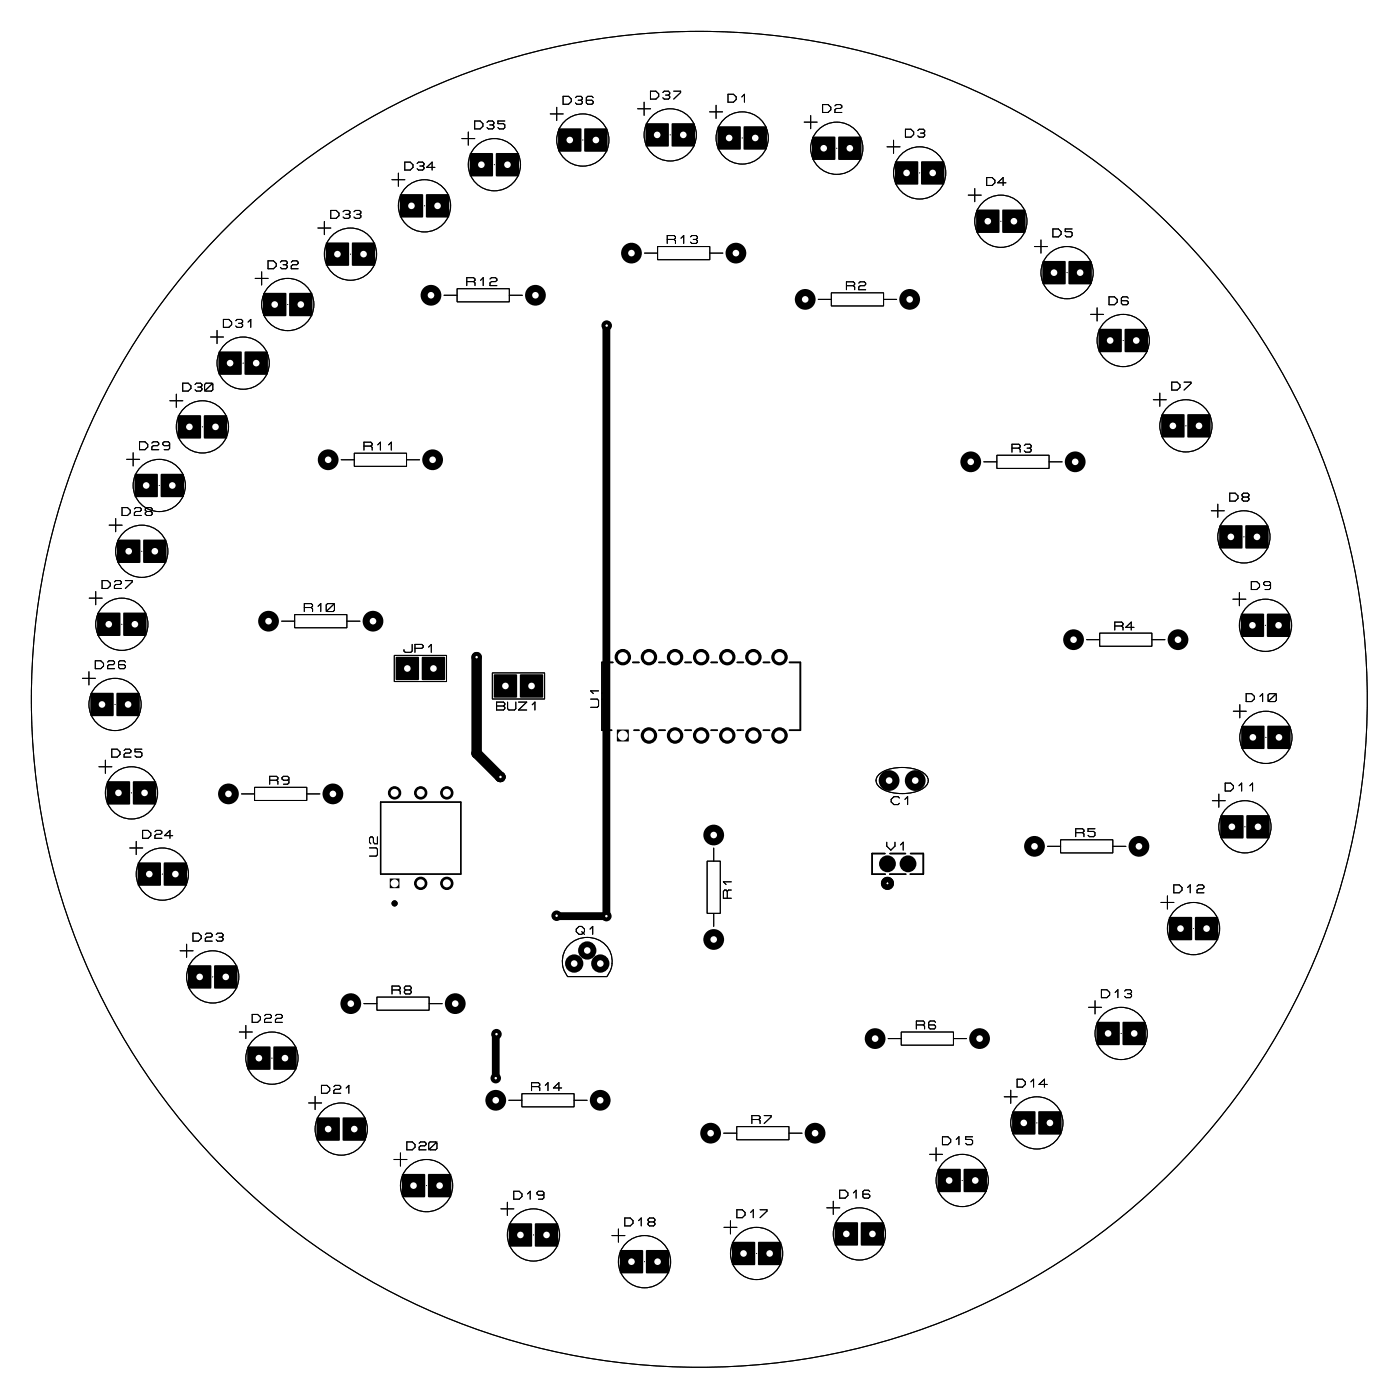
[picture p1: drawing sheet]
<svg xmlns="http://www.w3.org/2000/svg" width="136mm" height="136mm" viewBox="0 0 136 136" stroke-linecap="round" stroke-linejoin="round" font-family="sans-serif">
<g fill="#000">
<path d="M38.9 18.9h2.2v2.2h-2.2z" fill-rule="evenodd"/>
<path d="M41.4 18.9h2.3v2.2h-2.3z" fill-rule="evenodd"/>
<path d="M45.7 14.9h2.2v2.2h-2.2z" fill-rule="evenodd"/>
<path d="M48.2 14.9h2.3v2.2h-2.3z" fill-rule="evenodd"/>
<path d="M54.3 12.5h2.2v2.2h-2.2z" fill-rule="evenodd"/>
<path d="M56.8 12.5h2.3v2.2h-2.3z" fill-rule="evenodd"/>
<path d="M62.8 12h2.2v2.2h-2.2z" fill-rule="evenodd"/>
<path d="M65.3 12h2.3v2.2h-2.3z" fill-rule="evenodd"/>
<path d="M69.8 12.3h2.2v2.2h-2.2z" fill-rule="evenodd"/>
<path d="M72.3 12.3h2.3v2.2h-2.3z" fill-rule="evenodd"/>
<path d="M79 13.3h2.2v2.2h-2.2z" fill-rule="evenodd"/>
<path d="M81.5 13.3h2.3v2.2h-2.3z" fill-rule="evenodd"/>
<path d="M87.1 15.7h2.2v2.2h-2.2z" fill-rule="evenodd"/>
<path d="M89.6 15.7h2.2v2.2h-2.2z" fill-rule="evenodd"/>
<path d="M21.3 34.2h2.2v2.2h-2.2z" fill-rule="evenodd"/>
<path d="M23.8 34.2h2.2v2.2h-2.2z" fill-rule="evenodd"/>
<path d="M25.6 28.5h2.2v2.2h-2.2z" fill-rule="evenodd"/>
<path d="M28.1 28.5h2.3v2.2h-2.3z" fill-rule="evenodd"/>
<path d="M31.7 23.6h2.2v2.2h-2.2z" fill-rule="evenodd"/>
<path d="M34.2 23.6h2.3v2.2h-2.3z" fill-rule="evenodd"/>
<path d="M95 20.4h2.2v2.2h-2.2z" fill-rule="evenodd"/>
<path d="M97.5 20.4h2.2v2.2h-2.2z" fill-rule="evenodd"/>
<path d="M101.4 25.4h2.2v2.2h-2.2z" fill-rule="evenodd"/>
<path d="M103.9 25.4h2.3v2.2h-2.3z" fill-rule="evenodd"/>
<path d="M106.9 32h2.2v2.2h-2.2z" fill-rule="evenodd"/>
<path d="M109.4 32h2.2v2.2h-2.2z" fill-rule="evenodd"/>
<path d="M9.5 59.6h2.2v2.2h-2.2z" fill-rule="evenodd"/>
<path d="M11.4 52.5h2.2v2.2h-2.2z" fill-rule="evenodd"/>
<path d="M12 59.6h2.2v2.2h-2.2z" fill-rule="evenodd"/>
<path d="M13.1 46.1h2.2v2.2h-2.2z" fill-rule="evenodd"/>
<path d="M13.9 52.5h2.3v2.2h-2.3z" fill-rule="evenodd"/>
<path d="M15.6 46.1h2.3v2.2h-2.3z" fill-rule="evenodd"/>
<path d="M17.3 40.4h2.2v2.2h-2.2z" fill-rule="evenodd"/>
<path d="M19.8 40.4h2.3v2.2h-2.3z" fill-rule="evenodd"/>
<path d="M113 40.3h2.2v2.2h-2.2z" fill-rule="evenodd"/>
<path d="M115.5 40.3h2.2v2.2h-2.2z" fill-rule="evenodd"/>
<path d="M118.6 51.1h2.2v2.2h-2.2z" fill-rule="evenodd"/>
<path d="M120.7 59.7h2.2v2.2h-2.2z" fill-rule="evenodd"/>
<path d="M121.1 51.1h2.3v2.2h-2.3z" fill-rule="evenodd"/>
<path d="M123.2 59.7h2.3v2.2h-2.3z" fill-rule="evenodd"/>
<path d="M8.8 67.4h2.2v2.2h-2.2z" fill-rule="evenodd"/>
<path d="M10.4 76h2.2v2.2h-2.2z" fill-rule="evenodd"/>
<path d="M11.3 67.4h2.3v2.2h-2.3z" fill-rule="evenodd"/>
<path d="M12.9 76h2.3v2.2h-2.3z" fill-rule="evenodd"/>
<path d="M38.5 63.9h2.2v2.2h-2.2z" fill-rule="evenodd"/>
<path d="M41 63.9h2.3v2.2h-2.3z" fill-rule="evenodd"/>
<path d="M48 65.6h2.3v2.2h-2.3z" fill-rule="evenodd"/>
<path d="M50.6 65.6h2.2v2.2h-2.2z" fill-rule="evenodd"/>
<path d="M60 71h1.1v1.1h-1.1z" fill-rule="evenodd"/>
<path d="M118.7 79.3h2.2v2.2h-2.2z" fill-rule="evenodd"/>
<path d="M120.7 70.6h2.3v2.2h-2.3z" fill-rule="evenodd"/>
<path d="M121.2 79.3h2.3v2.2h-2.3z" fill-rule="evenodd"/>
<path d="M123.3 70.6h2.2v2.2h-2.2z" fill-rule="evenodd"/>
<path d="M13.4 83.9h2.2v2.2h-2.2z" fill-rule="evenodd"/>
<path d="M15.9 83.9h2.3v2.2h-2.3z" fill-rule="evenodd"/>
<path d="M18.3 93.9h2.2v2.2h-2.2z" fill-rule="evenodd"/>
<path d="M20.8 93.9h2.3v2.2h-2.3z" fill-rule="evenodd"/>
<path d="M37.9 85.5l.9-.1v1h-.9z" fill-rule="evenodd"/>
<path d="M106.7 99.4h2.2v2.2h-2.2z" fill-rule="evenodd"/>
<path d="M109.2 99.4h2.2v2.2h-2.2z" fill-rule="evenodd"/>
<path d="M113.7 89.2h2.2v2.2h-2.2z" fill-rule="evenodd"/>
<path d="M116.2 89.2h2.3v2.2h-2.3z" fill-rule="evenodd"/>
<path d="M24.1 101.8h2.2v2.2h-2.2z" fill-rule="evenodd"/>
<path d="M26.6 101.8h2.2v2.2h-2.2z" fill-rule="evenodd"/>
<path d="M30.8 108.7h2.2v2.2h-2.2z" fill-rule="evenodd"/>
<path d="M33.3 108.7h2.3v2.2h-2.3z" fill-rule="evenodd"/>
<path d="M39.1 114.2h2.2v2.2h-2.2z" fill-rule="evenodd"/>
<path d="M41.6 114.2h2.3v2.2h-2.3z" fill-rule="evenodd"/>
<path d="M49.5 119h2.2v2.2h-2.2z" fill-rule="evenodd"/>
<path d="M52 119h2.3v2.2h-2.3z" fill-rule="evenodd"/>
<path d="M81.2 118.9h2.2v2.2h-2.2z" fill-rule="evenodd"/>
<path d="M83.7 118.9h2.3v2.2h-2.3z" fill-rule="evenodd"/>
<path d="M91.2 113.7h2.2v2.2h-2.2z" fill-rule="evenodd"/>
<path d="M93.7 113.7h2.3v2.2h-2.3z" fill-rule="evenodd"/>
<path d="M98.5 108.1h2.2v2.2h-2.2z" fill-rule="evenodd"/>
<path d="M101 108.1h2.2v2.2h-2.2z" fill-rule="evenodd"/>
<path d="M60.3 121.6h2.2v2.2h-2.2z" fill-rule="evenodd"/>
<path d="M62.8 121.6h2.3v2.2h-2.3z" fill-rule="evenodd"/>
<path d="M71.2 120.8h2.2v2.2h-2.2z" fill-rule="evenodd"/>
<path d="M73.7 120.8h2.3v2.2h-2.3z" fill-rule="evenodd"/>
<circle cx="41.9" cy="28.7" r="1.01"/>
<circle cx="52.1" cy="28.7" r="1.01"/>
<circle cx="59" cy="31.7" r=".38"/>
<circle cx="59" cy="31.7" r=".51"/>
<circle cx="61.4" cy="24.6" r="1.01"/>
<circle cx="71.6" cy="24.6" r="1.01"/>
<circle cx="78.3" cy="29.1" r="1.01"/>
<circle cx="88.5" cy="29.1" r="1.01"/>
<circle cx="31.9" cy="44.7" r="1.01"/>
<circle cx="42.1" cy="44.7" r="1.01"/>
<circle cx="94.4" cy="44.9" r="1.01"/>
<circle cx="104.6" cy="44.9" r="1.01"/>
<circle cx="22.2" cy="77.2" r="1.01"/>
<circle cx="26.1" cy="60.4" r="1.01"/>
<circle cx="32.4" cy="77.2" r="1.01"/>
<circle cx="36.3" cy="60.4" r="1.01"/>
<circle cx="38.4" cy="77.1" r=".65"/>
<circle cx="40.9" cy="77.1" r=".65"/>
<circle cx="43.5" cy="77.1" r=".65"/>
<circle cx="46.4" cy="63.9" r=".51"/>
<circle cx="46.4" cy="73.3" r=".51"/>
<circle cx="48.6" cy="75.6" r=".51"/>
<circle cx="48.7" cy="75.6" r=".51"/>
<circle cx="60.6" cy="63.9" r=".8"/>
<circle cx="63.1" cy="63.9" r=".8"/>
<circle cx="63.1" cy="71.5" r=".8"/>
<circle cx="65.7" cy="63.9" r=".8"/>
<circle cx="65.7" cy="71.5" r=".8"/>
<circle cx="68.2" cy="71.5" r=".8"/>
<circle cx="68.2" cy="63.9" r=".8"/>
<circle cx="70.7" cy="63.9" r=".8"/>
<circle cx="70.7" cy="71.5" r=".8"/>
<circle cx="73.3" cy="71.5" r=".8"/>
<circle cx="73.3" cy="63.9" r=".8"/>
<circle cx="75.8" cy="71.5" r=".8"/>
<circle cx="75.8" cy="63.9" r=".8"/>
<circle cx="86.5" cy="75.9" r="1.01"/>
<circle cx="89" cy="75.9" r="1.01"/>
<circle cx="104.4" cy="62.2" r="1.01"/>
<circle cx="114.6" cy="62.2" r="1.01"/>
<circle cx="34.1" cy="97.6" r="1.01"/>
<circle cx="40.9" cy="85.9" r=".65"/>
<circle cx="43.5" cy="85.9" r=".65"/>
<circle cx="44.3" cy="97.6" r="1.01"/>
<circle cx="54.1" cy="89.1" r=".38"/>
<circle cx="54.1" cy="89.1" r=".51"/>
<circle cx="55.8" cy="93.7" r=".89"/>
<circle cx="57.1" cy="92.5" r=".89"/>
<circle cx="58.4" cy="93.7" r=".89"/>
<circle cx="59" cy="89.1" r=".51"/>
<circle cx="69.4" cy="81.2" r="1.01"/>
<circle cx="69.4" cy="91.4" r="1.01"/>
<circle cx="86.3" cy="84" r=".82"/>
<circle cx="88.3" cy="84" r=".82"/>
<circle cx="100.6" cy="82.3" r="1.01"/>
<circle cx="110.8" cy="82.3" r="1.01"/>
<circle cx="48.2" cy="107" r="1.01"/>
<circle cx="48.2" cy="104.9" r=".51"/>
<circle cx="48.2" cy="100.7" r=".38"/>
<circle cx="48.2" cy="104.9" r=".38"/>
<circle cx="48.3" cy="100.6" r=".51"/>
<circle cx="58.4" cy="107" r="1.01"/>
<circle cx="69.1" cy="110.2" r="1.01"/>
<circle cx="79.3" cy="110.2" r="1.01"/>
<circle cx="85.1" cy="101" r="1.01"/>
<circle cx="95.3" cy="101" r="1.01"/>
</g>
<g fill="none" stroke="#000" stroke-width=".1">
<path d="M38.1 17.5h1.3M38.7 16.8v1.3M39.4 15.8h.5l.3 .2v.3l-.3 .2h-.5zM40.6 15.9l.1-.1h.4l.1 .1-.1 .2M40.8 16.1h.3M41.1 16.1l.1 .2-.1 .2h-.4l-.1-.1M42.3 16.3h-.8l.5-.5v.7M44.9 13.5h1.3M45.5 12.8v1.3M46.2 11.8h.5l.3 .2v.3l-.3 .2h-.5zM47.4 11.9l.1-.1h.4l.1 .1-.1 .2M47.6 12.1h.3"/>
<path d="M47.9 12.1l.1 .2-.1 .2h-.4l-.1-.1M48.1 16h.1M49.1 11.8h-.7v.2h.6l.1 .1v.3l-.1 .1h-.4l-.2-.1M53.5 11.1h1.3M54.1 10.4v1.3M54.8 9.4h.5l.3 .2v.3l-.3 .2h-.5zM56 9.5l.1-.1h.4l.1 .1-.1 .2M56.2 9.7h.3M56.5 9.7l.1 .2-.1 .2h-.4l-.1-.1M56.7 13.6h.1M57.7 9.5l-.1-.1h-.4l-.2 .1v.5l.2 .1h.4l.1-.1-.1-.3h-.6M62 10.6h1.3"/>
<path d="M62.6 9.9v1.3M63.3 8.9h.5l.3 .2v.3l-.3 .2h-.5zM64.5 9l.1-.1h.4l.1 .1-.1 .2M64.7 9.2h.3M65 9.2l.1 .2-.1 .2h-.4l-.1-.1M65.2 13.1h.1M65.5 8.9h.7v.1l-.7 .6M69 10.9h1.3M69.6 10.2v1.3M70.8 9.2h.5l.3 .2v.3l-.3 .2h-.5zM72.1 9.4l.3-.2v.7M72.2 13.4h.1"/>
<path d="M78.2 11.9h1.3M78.8 11.2v1.3M80 10.2h.5l.3 .2v.3l-.3 .2h-.5zM81.2 10.3l.1-.1h.4l.2 .2-.2 .1h-.4l-.1 .2v.2h.7M81.4 14.4h.1M86.3 14.3h1.2M86.9 13.6v1.3M88.1 12.6h.5l.3 .2v.3l-.3 .2h-.5zM89.3 12.7l.1-.1h.4l.1 .1-.1 .2M89.4 16.8h.1M89.5 12.9h.3M89.8 12.9l.1 .2-.1 .2h-.4l-.1-.1"/>
<path d="M94.2 19h1.2M94.8 18.3v1.3M96 17.3h.5l.3 .2v.3l-.3 .2h-.5zM97.8 17.8h-.8l.6-.5v.7M16.5 39h1.3M17.1 38.3v1.3M17.8 37.3h.5l.3 .2v.3l-.3 .2h-.5zM19 37.4l.1-.1h.4l.1 .1-.1 .2M19.2 37.6h.3M19.5 37.6l.1 .2-.1 .2h-.4l-.1-.1M20 37.3h.6l.1 .1v.5l-.1 .1h-.6l-.1-.1v-.5zM20.5 32.8h1.2"/>
<path d="M20.7 37.3l-.8 .7M21.1 32.1v1.3M21.7 31.1h.6l.2 .2v.3l-.2 .2h-.6zM22.9 31.2l.2-.1h.4l.1 .1-.1 .2M23.2 31.4h.3M23.5 31.4l.1 .2-.1 .2h-.4l-.2-.1M23.6 35.3h.1M24.1 31.3l.3-.2v.7M24.8 27.1h1.3M25.4 26.4v1.3M26.1 25.4h.5l.3 .2v.3l-.3 .2h-.5zM27.3 25.5l.1-.1h.4l.1 .1-.1 .2"/>
<path d="M27.5 25.7h.3M27.8 25.7l.1 .2-.1 .2h-.4l-.1-.1M28 29.6h.1M28.3 25.5l.2-.1h.4l.1 .2-.1 .1h-.4l-.2 .2v.2h.7M30.9 22.2h1.3M31.5 21.5v1.3M32.2 20.5h.5l.3 .2v.3l-.3 .2h-.5zM33.4 20.6l.1-.1h.4l.1 .1-.1 .2M33.6 20.8h.3M33.9 20.8l.1 .2-.1 .2h-.4l-.1-.1M34.1 24.7h.1M34.4 20.6l.2-.1h.4l.1 .1-.1 .2"/>
<path d="M34.7 20.8h.3M35 20.8l.1 .2-.1 .2h-.4l-.2-.1M41.3 20h.1M43.2 28.7h1.3M44.5 28.1h5v1.3h-5zM45.4 27.4h.7M46.1 27.4l.1-.1-.1-.3h-.7v.8M46.1 27.4l.1 .1v.3M46.7 27.3l.3-.3v.8M47.7 27.1l.1-.1h.4l.1 .3-.1 .1h-.4l-.1 .1v.3h.6M49.5 28.7h1.3M62.7 24.6h1.3"/>
<path d="M64 24h5v1.3h-5zM64.9 23.3h.7M65.6 23.3l.1-.1-.1-.3h-.7v.8M65.6 23.3l.1 .1v.3M66.2 23.2l.3-.3v.8M67.2 23l.1-.1h.4l.1 .1-.1 .3M67.4 23.3h.3M67.7 23.3l.1 .1-.1 .3h-.4l-.1-.2M69 24.6h1.3M79.6 29.1h1.3M80.9 28.5h5v1.3h-5zM82.3 27.8h.7"/>
<path d="M83 27.8l.1-.1-.1-.3h-.7v.8M83 27.8l.1 .1v.3M83.5 27.5l.2-.1h.4l.1 .3-.1 .1h-.4l-.2 .1v.3h.7M85.9 29.1h1.3M97.3 21.5h.1M100.6 24h1.3M101.2 23.3v1.3M102.4 22.3h.5l.3 .2v.3l-.3 .2h-.5zM103.8 26.5h.1M104.3 22.3h-.7v.2h.5l.2 .1v.3l-.2 .1h-.4l-.1-.1M106.1 30.6h1.2M106.7 29.9v1.3"/>
<path d="M107.9 28.9h.5l.3 .2v.3l-.3 .2h-.5zM109.2 33.1h.1M109.7 29l-.1-.1h-.4l-.1 .1v.5l.1 .1h.4l.1-.1-.1-.3h-.5M112.2 38.9h1.2M112.8 38.2v1.3M114 37.2h.5l.3 .2v.3l-.3 .2h-.5zM115.2 37.2h.6v.1l-.6 .6M8.7 58.2h1.2M9.3 57.5v1.3M9.9 56.5h.6l.2 .2v.3l-.2 .2h-.6zM10.6 51.1h1.3M11.1 56.6l.2-.1h.4l.1 .2-.1 .1h-.4l-.2 .2v.2h.7"/>
<path d="M11.2 50.4v1.3M11.9 49.4h.5l.3 .2v.3l-.3 .2h-.5zM12.2 56.5h.7v.1l-.7 .6M12.3 44.7h1.3M12.9 44v1.3M13.1 49.5l.1-.1h.4l.1 .2-.1 .1h-.4l-.1 .2v.2h.6M13.6 43h.5l.3 .2v.3l-.3 .2h-.5zM13.8 53.6h.1M14.3 49.7l-.2-.1v-.1l.2-.1h.4l.1 .1-.1 .2M14.3 49.7l-.2 .2v.1l.2 .1h.4l.1-.1-.1-.3M14.3 49.7h.4M14.8 43.1l.1-.1h.4l.1 .2-.1 .1h-.4l-.1 .2v.2h.6"/>
<path d="M15.5 47.2h.1M16.5 43.2l-.1 .1h-.4l-.2-.1v-.1l.2-.1h.4l.1 .1v.5l-.1 .1h-.4M19.7 41.5h.1M28.7 59.8h5v1.3h-5zM29.6 59.1h.7M30.3 59.1l.1-.1-.1-.3h-.7v.8M30.3 59.1l.1 .1v.3M30.9 59l.3-.3v.8M31.7 58.8l.2-.1h.5l.1 .1v.5l-.1 .2h-.5l-.2-.2zM32.5 58.7l-.8 .8M33.2 44.7h1.3M34.5 44.1h5v1.3h-5z"/>
<path d="M35.4 43.4h.7M36.1 43.4l.1-.1-.1-.3h-.7v.8M36.1 43.4l.1 .1v.3M36.7 43.3l.3-.3v.8M37.8 43.3l.3-.3v.8M39.5 44.7h1.3M95.7 44.9h1.3M97 44.3h5v1.3h-5zM98.4 43.6h.7M99.1 43.6l.1-.1-.1-.3h-.7v.8M99.1 43.6l.1 .1v.3M99.6 43.3l.2-.1h.4l.1 .1-.1 .3"/>
<path d="M99.9 43.6h.3M100.2 43.6l.1 .1-.1 .3h-.4l-.2-.2M102 44.9h1.3M115.3 41.4h.1M117.8 49.7h1.3M118.4 49v1.3M119.6 48h.5l.3 .2v.3l-.3 .2h-.5zM119.9 58.3h1.3M120.5 57.6v1.3M120.9 48.3l-.1-.1v-.1l.1-.1h.4l.2 .1-.2 .2M120.9 48.3l-.1 .2v.1l.1 .1h.4l.2-.1-.2-.3M120.9 48.3h.4"/>
<path d="M121 52.2h.1M121.7 56.6h.5l.3 .2v.3l-.3 .2h-.5zM123.6 56.8l-.2 .1h-.4l-.1-.1v-.1l.1-.1h.4l.2 .1v.5l-.2 .1h-.4M8 66h1.3M8.6 65.3v1.3M9.3 64.3h.5l.3 .2v.3l-.3 .2h-.5zM9.6 74.6h1.3M10.2 73.9v1.3M10.5 64.4l.1-.1h.4l.1 .2-.1 .1h-.4l-.1 .2v.2h.6M10.9 72.9h.5l.3 .2v.3l-.3 .2h-.5zM11.2 68.5h.1M11.8 60.7h.1"/>
<path d="M12.1 73l.1-.1h.4l.1 .2-.1 .1h-.4l-.1 .2v.2h.6M12.2 64.4l-.1-.1h-.4l-.2 .1v.5l.2 .1h.4l.1-.1-.1-.3h-.6M12.8 77.1h.1M13.8 72.9h-.7v.2h.6l.1 .1v.3l-.1 .1h-.4l-.2-.1M23.5 77.2h1.3M24.8 76.6h5v1.3h-5zM26.2 75.9h.7M26.9 75.9l.1-.1-.1-.3h-.7v.8M26.9 75.9l.1 .1v.3M27.4 60.4h1.3M28.1 75.8l-.1 .1h-.4l-.2-.1v-.2l.2-.1h.4l.1 .1v.5l-.1 .2h-.4M29.8 77.2h1.3"/>
<path d="M33.7 60.4h1.3M38.3 63.7h5.1v2.6h-5.1zM40.1 62.7v.6l-.1 .1h-.6l-.1-.2M40.4 63.1h.6l.2-.3-.2-.1h-.6v.7M41.7 62.9l.2-.2v.7M47.9 65.4h5.1v2.6h-5.1zM48.3 68.3h.7l.1 .1-.1 .3 .1 .2-.1 .2h-.7zM48.3 68.7h.7M49.4 68.3v.6l.1 .2h.5l.2-.2v-.6M50.4 68.3h.8l-.8 .8h.8M51.8 68.5l.2-.2v.8M57.4 68h.7l.1 .1v.6l-.1 .1h-.7"/>
<path d="M58.2 67.2h-.8l.3 .3M85.6 75.3a4.2 4.2 0 0 1 4.3 0 .78 .78 0 0 1 0 1.3 4.2 4.2 0 0 1-4.3 0 .78 .78 0 0 1 0-1.3zM87.5 77.6l-.2-.1h-.4l-.2 .2v.3l.2 .3h.4l.2-.2M88 77.7l.3-.2v.8M105.7 62.2h1.3M107 61.6h5v1.3h-5zM108.4 60.9h.7M109.1 60.9l.1-.1-.1-.3h-.7v.8M109.1 60.9l.1 .1v.3M110.3 61h-.8l.5-.5v.8M112 62.2h1.3M117.9 77.9h1.3"/>
<path d="M118.5 77.2v1.3M119.2 76.2h.5l.3 .2v.3l-.3 .2h-.5zM120 69.2h1.2M120.5 76.4l.3-.2v.7M120.6 68.5v1.3M121.2 67.5h.5l.3 .2v.3l-.3 .2h-.5zM121.6 76.4l.2-.2v.7M122.5 67.7l.3-.2v.7M123.1 60.8h.1M123.1 71.7h.1M123.5 67.5h.5l.1 .1v.5l-.1 .1h-.5l-.2-.1v-.5zM124.1 67.5l-.8 .7"/>
<path d="M12.6 82.5h1.3M13.2 81.8v1.3M13.9 80.8h.5l.3 .2v.3l-.3 .2h-.5zM15.1 80.9l.1-.1h.4l.1 .2-.1 .1h-.4l-.1 .2v.2h.6M15.8 85h.1M16.8 81.3h-.8l.5-.5v.7M17.5 92.5h1.3M18.1 91.8v1.3M18.8 90.8h.5l.3 .2v.3l-.3 .2h-.5zM20 90.9l.1-.1h.4l.1 .2-.1 .1h-.4l-.1 .2v.2h.6M20.7 95h.1M21 90.9l.2-.1h.4l.1 .1-.1 .2"/>
<path d="M21.3 91.1h.3M21.6 91.1l.1 .2-.1 .2h-.4l-.2-.1M23.9 99.7v1.3M24.5 98.7h.6l.2 .2v.3l-.2 .2h-.6zM25.7 98.8l.2-.1h.4l.1 .2-.1 .1h-.4l-.2 .2v.2h.7M26.8 98.8l.1-.1h.4l.2 .2-.2 .1h-.4l-.1 .2v.2h.7M35.4 97.6h1.3M35.9 82.5h.7l.1 .1v.5l-.1 .2h-.7M36.7 97h5v1.3h-5zM36.7 81.4v.7h-.3l-.1-.2v-.4l-.1-.1-.3 .1v.4l.2 .2M38.1 96.3h.7M38.8 96.3l.1-.1-.1-.3h-.7v.8"/>
<path d="M38.8 96.3l.1 .1v.3M39.5 96.3l-.2-.1v-.2l.2-.1h.4l.1 .1-.1 .3M39.5 96.3h.4M39.5 96.3l-.2 .1v.1l.2 .2h.4l.1-.2-.1-.2M41.7 97.6h1.3M55.5 91.7a2.4 2.4 0 0 1 3.2 0 2.4 2.4 0 0 1 .4 3.2l-.1 .1h-3.8a2.35 2.35 0 0 1 .3-3.3zM56 90.4l.3-.3h.3l.2 .3v.2l-.2 .3h-.3l-.3-.3zM56.6 90.6l.2 .3M57.4 90.4l.2-.3v.8M68.8 83.8h1.3v5h-1.3zM69.4 82.5v1.3M69.4 88.8v1.3"/>
<path d="M70.7 86.7l-.1-.1-.2 .1v.7h.7M70.7 86.7v.7M71.1 86.6h-.2l-.2 .1M71.1 85.8h-.7l.2 .2M86.2 81.9v.4l.4 .4 .4-.4v-.4M87.6 82.2l.2-.3v.8M89.1 99.7h.7M89.8 99.7l.1-.1-.1-.3h-.7v.8M89.8 99.7l.1 .1v.3M91 99.4l-.1-.1h-.4l-.2 .1v.5l.2 .2h.4l.1-.2-.1-.2h-.6M101.9 82.3h1.3M103.2 81.7h5v1.3h-5z"/>
<path d="M104.6 81h.7M105.3 81l.1-.1-.1-.3h-.7v.8M105.3 81l.1 .1v.3M105.9 98h1.2M106.5 80.6h-.7v.3h.6l.1 .1v.2l-.1 .2h-.4l-.2-.2M106.5 97.3v1.3M107.1 96.3h.6l.2 .2v.3l-.2 .2h-.6zM108.2 82.3h1.3M108.5 96.5l.2-.2v.7M109.4 96.4l.1-.1h.4l.2 .1-.2 .2M109.7 96.6h.2M109.9 96.6l.2 .2-.2 .2h-.4l-.1-.1"/>
<path d="M112.9 87.8h1.3M113.5 87.1v1.3M114.2 86.1h.5l.3 .2v.3l-.3 .2h-.5zM115.5 86.3l.3-.2v.7M116.1 90.3h.1M116.4 86.2l.2-.1h.4l.1 .2-.1 .1h-.4l-.2 .2v.2h.7M121.1 80.4h.1M23.3 100.4h1.2M26.4 102.9h.1M30 107.3h1.3M30.6 106.6v1.3M31.3 105.6h.5l.3 .2v.3l-.3 .2h-.5z"/>
<path d="M32.5 105.7l.1-.1h.4l.1 .2-.1 .1h-.4l-.1 .2v.2h.6M33.2 109.8h.1M33.7 105.8l.2-.2v.7M38.3 112.8h1.3M38.9 112.1v1.3M39.6 111.1h.5l.3 .2v.3l-.3 .2h-.5zM40.8 111.2l.1-.1h.4l.1 .2-.1 .1h-.4l-.1 .2v.2h.6M41.5 115.3h.1M41.8 111.1h.6l.1 .1v.5l-.1 .1h-.6l-.1-.1v-.5zM42.5 111.1l-.8 .7M48.7 117.6h1.3M49.3 116.9v1.3"/>
<path d="M49.5 107h1.3M50 115.9h.5l.3 .2v.3l-.3 .2h-.5zM50.8 106.4h5v1.3h-5zM51.3 116.1l.3-.2v.7M51.7 105.7h.7M52.4 105.7l.1-.1-.1-.3h-.7v.8M52.4 105.7l.1 .1v.3M52.9 116.1l-.1 .1h-.4l-.2-.1v-.1l.2-.1h.4l.1 .1v.5l-.1 .1h-.4M53 105.6l.3-.3v.8M54.6 105.8h-.8l.6-.5v.8M55.8 107h1.3M60.1 119.5v1.3"/>
<path d="M60.8 118.5h.5l.3 .2v.3l-.3 .2h-.5zM62.1 118.7l.3-.2v.7M63.2 118.8l-.2-.1v-.1l.2-.1h.4l.1 .1-.1 .2M63.2 118.8l-.2 .2v.1l.2 .1h.4l.1-.1-.1-.3M63.2 118.8h.4M70.4 110.2h1.3M70.4 119.4h1.3M71 118.7v1.3M71.7 109.6h5v1.3h-5zM71.7 117.7h.5l.3 .2v.3l-.3 .2h-.5zM73 117.9l.3-.2v.7M73.1 108.9h.7"/>
<path d="M73.8 108.9l.1-.1-.1-.3h-.7v.8M73.8 108.9l.1 .1v.3M73.9 117.7h.7v.1l-.7 .6M74.3 108.5h.7v.1l-.7 .7M76.7 110.2h1.3M80.4 117.5h1.3M81 116.8v1.3M81.7 115.8h.5l.3 .2v.3l-.3 .2h-.5zM83 116l.3-.2v.7M84.6 115.9l-.1-.1h-.4l-.2 .1v.5l.2 .1h.4l.1-.1-.1-.3h-.6M86.4 101h1.3M87.7 100.4h5v1.3h-5z"/>
<path d="M90.4 112.3h1.3M91 111.6v1.3M91.7 110.6h.5l.3 .2v.3l-.3 .2h-.5zM92.7 101h1.3M93 110.8l.3-.2v.7M93.6 114.8h.1M94.6 110.6h-.7v.2h.6l.1 .1v.3l-.1 .1h-.4l-.2-.1M97.7 106.7h1.2M98.3 106v1.3M98.9 105h.6l.2 .2v.3l-.2 .2h-.6zM100.3 105.2l.2-.2v.7M100.8 109.2h.1"/>
<path d="M101.9 105.5h-.8l.5-.5v.7M109 100.5h.1M51.9 120.1h.1M59.5 120.2h1.3M62.7 122.7h.1M73.6 121.9h.1M83.6 120h.1"/>
<circle cx="48.1" cy="16" r="2.54"/>
<circle cx="56.7" cy="13.6" r="2.54"/>
<circle cx="65.2" cy="13.1" r="2.54"/>
<circle cx="72.2" cy="13.4" r="2.54"/>
<circle cx="81.4" cy="14.4" r="2.54"/>
<circle cx="89.4" cy="16.8" r="2.54"/>
<circle cx="23.6" cy="35.3" r="2.54"/>
<circle cx="28" cy="29.6" r="2.54"/>
<circle cx="34.1" cy="24.7" r="2.54"/>
<circle cx="41.3" cy="20" r="2.54"/>
<circle cx="97.3" cy="21.5" r="2.54"/>
<circle cx="103.8" cy="26.5" r="2.54"/>
<circle cx="109.2" cy="33.1" r="2.54"/>
<circle cx="13.8" cy="53.6" r="2.54"/>
<circle cx="15.5" cy="47.2" r="2.54"/>
<circle cx="19.7" cy="41.5" r="2.54"/>
<circle cx="115.3" cy="41.4" r="2.54"/>
<circle cx="121" cy="52.2" r="2.54"/>
<circle cx="11.2" cy="68.5" r="2.54"/>
<circle cx="11.8" cy="60.7" r="2.54"/>
<circle cx="12.8" cy="77.1" r="2.54"/>
<circle cx="68" cy="68" r="65"/>
<circle cx="123.1" cy="60.8" r="2.54"/>
<circle cx="123.1" cy="71.7" r="2.54"/>
<circle cx="15.8" cy="85" r="2.54"/>
<circle cx="20.7" cy="95" r="2.54"/>
<circle cx="116.1" cy="90.3" r="2.54"/>
<circle cx="121.1" cy="80.4" r="2.54"/>
<circle cx="26.4" cy="102.9" r="2.54"/>
<circle cx="33.2" cy="109.8" r="2.54"/>
<circle cx="41.5" cy="115.3" r="2.54"/>
<circle cx="93.6" cy="114.8" r="2.54"/>
<circle cx="100.8" cy="109.2" r="2.54"/>
<circle cx="109" cy="100.5" r="2.54"/>
<circle cx="51.9" cy="120.1" r="2.54"/>
<circle cx="62.7" cy="122.7" r="2.54"/>
<circle cx="73.6" cy="121.9" r="2.54"/>
<circle cx="83.6" cy="120" r="2.54"/>
</g>
<g fill="none" stroke="#000" stroke-width=".15">
<path d="M58.5 67.4a.3 .3 0 0 1 .3 .3 .3 .3 0 0 1-.3 .3M59.6 64.4h-1.1v6.6h1M61.5 64.4h.6M61.7 71h.4M64.1 64.4h.6M64.1 71h.6M66.6 64.4h.6M66.6 71h.6M69.2 64.4h.6M69.2 71h.6M71.7 64.4h.6M71.7 71h.6"/>
<path d="M74.2 64.4h.6M74.2 71h.6M76.8 64.4h1v6.6h-1M86.1 83h-1.3v2h1.3M86.5 85h1.6M86.6 83h1.5M88.6 83h1.2v2h-1.3"/>
</g>
<path d="M37 78h7.8v7h-7.8z" fill="none" stroke="#000" stroke-width=".13"/>
<circle cx="38.4" cy="87.9" r=".15" fill="none" stroke="#000" stroke-width=".3"/>
<circle cx="86.3" cy="85.9" r=".38" fill="none" stroke="#000" stroke-width=".51"/>
<path d="M59 31.7v57.4h-4.9M48.3 100.6l-.1 .1v4.2" fill="none" stroke="#000" stroke-width=".76"/>
<circle cx="59" cy="31.7" r=".38" fill="#000"/>
<path d="M46.4 63.9v9.4l2.3 2.3" fill="none" stroke="#000" stroke-width="1"/>
<circle cx="48.2" cy="104.9" r=".12" fill="#fff"/>
<circle cx="48.3" cy="100.6" r=".38" fill="#000"/>
<circle cx="48.3" cy="100.6" r=".12" fill="#fff"/>
<circle cx="59" cy="89.1" r=".38" fill="#000"/>
<circle cx="59" cy="89.1" r=".12" fill="#fff"/>
<circle cx="54.1" cy="89.1" r=".38" fill="#000"/>
<circle cx="54.1" cy="89.1" r=".12" fill="#fff"/>
<circle cx="59" cy="31.7" r=".38" fill="#000"/>
<circle cx="59" cy="31.7" r=".12" fill="#fff"/>
<circle cx="46.4" cy="63.9" r=".38" fill="#000"/>
<circle cx="46.4" cy="63.9" r=".12" fill="#fff"/>
<circle cx="48.7" cy="75.6" r=".38" fill="#000"/>
<circle cx="48.7" cy="75.6" r=".12" fill="#fff"/>
<path d="M60 71h1.1v1.1h-1.1z" fill="#000"/>
<circle cx="60.6" cy="71.5" r=".49" fill="#fff"/>
<circle cx="63.1" cy="71.5" r=".75" fill="#000"/>
<circle cx="63.1" cy="71.5" r=".49" fill="#fff"/>
<circle cx="65.7" cy="71.5" r=".75" fill="#000"/>
<circle cx="65.7" cy="71.5" r=".49" fill="#fff"/>
<circle cx="68.2" cy="71.5" r=".75" fill="#000"/>
<circle cx="68.2" cy="71.5" r=".49" fill="#fff"/>
<circle cx="70.7" cy="71.5" r=".75" fill="#000"/>
<circle cx="70.7" cy="71.5" r=".49" fill="#fff"/>
<circle cx="73.3" cy="71.5" r=".75" fill="#000"/>
<circle cx="73.3" cy="71.5" r=".49" fill="#fff"/>
<circle cx="75.8" cy="71.5" r=".75" fill="#000"/>
<circle cx="75.8" cy="71.5" r=".49" fill="#fff"/>
<circle cx="75.8" cy="63.9" r=".75" fill="#000"/>
<circle cx="75.8" cy="63.9" r=".49" fill="#fff"/>
<circle cx="73.3" cy="63.9" r=".75" fill="#000"/>
<circle cx="73.3" cy="63.9" r=".49" fill="#fff"/>
<circle cx="70.7" cy="63.9" r=".75" fill="#000"/>
<circle cx="70.7" cy="63.9" r=".49" fill="#fff"/>
<circle cx="68.2" cy="63.9" r=".75" fill="#000"/>
<circle cx="68.2" cy="63.9" r=".49" fill="#fff"/>
<circle cx="65.7" cy="63.9" r=".75" fill="#000"/>
<circle cx="65.7" cy="63.9" r=".49" fill="#fff"/>
<circle cx="63.1" cy="63.9" r=".75" fill="#000"/>
<circle cx="63.1" cy="63.9" r=".49" fill="#fff"/>
<circle cx="60.6" cy="63.9" r=".75" fill="#000"/>
<circle cx="60.6" cy="63.9" r=".49" fill="#fff"/>
<path d="M38 85.5h.8v.8h-.8z" fill="#000"/>
<circle cx="38.4" cy="85.9" r=".39" fill="#fff"/>
<circle cx="40.9" cy="85.9" r=".6" fill="#000"/>
<circle cx="40.9" cy="85.9" r=".39" fill="#fff"/>
<circle cx="43.5" cy="85.9" r=".6" fill="#000"/>
<circle cx="43.5" cy="85.9" r=".39" fill="#fff"/>
<circle cx="43.5" cy="77.1" r=".6" fill="#000"/>
<circle cx="43.5" cy="77.1" r=".39" fill="#fff"/>
<circle cx="40.9" cy="77.1" r=".6" fill="#000"/>
<circle cx="40.9" cy="77.1" r=".39" fill="#fff"/>
<circle cx="38.4" cy="77.1" r=".6" fill="#000"/>
<circle cx="38.4" cy="77.1" r=".39" fill="#fff"/>
<path d="M50.7 65.7h2v2h-2z" fill="#000"/>
<circle cx="51.7" cy="66.7" r=".32" fill="#fff"/>
<path d="M48.1 65.7h2.1v2h-2.1z" fill="#000"/>
<circle cx="49.2" cy="66.7" r=".32" fill="#fff"/>
<path d="M38.6 64h2v2h-2z" fill="#000"/>
<circle cx="39.6" cy="65" r=".32" fill="#fff"/>
<path d="M41.1 64h2.1v2h-2.1z" fill="#000"/>
<circle cx="42.2" cy="65" r=".32" fill="#fff"/>
<path d="M69.9 12.4h2v2h-2z" fill="#000"/>
<circle cx="70.9" cy="13.4" r=".32" fill="#fff"/>
<path d="M72.4 12.4h2.1v2h-2.1z" fill="#000"/>
<circle cx="73.5" cy="13.4" r=".32" fill="#fff"/>
<path d="M79.1 13.4h2v2h-2z" fill="#000"/>
<circle cx="80.1" cy="14.4" r=".32" fill="#fff"/>
<path d="M81.6 13.4h2.1v2h-2.1z" fill="#000"/>
<circle cx="82.7" cy="14.4" r=".32" fill="#fff"/>
<path d="M87.2 15.8h2v2h-2z" fill="#000"/>
<circle cx="88.2" cy="16.8" r=".32" fill="#fff"/>
<path d="M89.7 15.8h2v2h-2z" fill="#000"/>
<circle cx="90.7" cy="16.8" r=".32" fill="#fff"/>
<path d="M95.1 20.5h2v2h-2z" fill="#000"/>
<circle cx="96.1" cy="21.5" r=".32" fill="#fff"/>
<path d="M97.6 20.5h2v2h-2z" fill="#000"/>
<circle cx="98.6" cy="21.5" r=".32" fill="#fff"/>
<path d="M101.5 25.5h2v2h-2z" fill="#000"/>
<circle cx="102.5" cy="26.5" r=".32" fill="#fff"/>
<path d="M104 25.5h2.1v2h-2.1z" fill="#000"/>
<circle cx="105.1" cy="26.5" r=".32" fill="#fff"/>
<path d="M107 32.1h2v2h-2z" fill="#000"/>
<circle cx="108" cy="33.1" r=".32" fill="#fff"/>
<path d="M109.5 32.1h2v2h-2z" fill="#000"/>
<circle cx="110.5" cy="33.1" r=".32" fill="#fff"/>
<path d="M113.1 40.4h2v2h-2z" fill="#000"/>
<circle cx="114.1" cy="41.4" r=".32" fill="#fff"/>
<path d="M115.6 40.4h2v2h-2z" fill="#000"/>
<circle cx="116.6" cy="41.4" r=".32" fill="#fff"/>
<path d="M118.7 51.2h2v2h-2z" fill="#000"/>
<circle cx="119.7" cy="52.2" r=".32" fill="#fff"/>
<path d="M121.2 51.2h2.1v2h-2.1z" fill="#000"/>
<circle cx="122.3" cy="52.2" r=".32" fill="#fff"/>
<path d="M120.8 59.8h2v2h-2z" fill="#000"/>
<circle cx="121.8" cy="60.8" r=".32" fill="#fff"/>
<path d="M123.3 59.8h2.1v2h-2.1z" fill="#000"/>
<circle cx="124.4" cy="60.8" r=".32" fill="#fff"/>
<path d="M120.8 70.7h2.1v2h-2.1z" fill="#000"/>
<circle cx="121.9" cy="71.7" r=".32" fill="#fff"/>
<path d="M123.4 70.7h2v2h-2z" fill="#000"/>
<circle cx="124.4" cy="71.7" r=".32" fill="#fff"/>
<path d="M118.8 79.4h2v2h-2z" fill="#000"/>
<circle cx="119.8" cy="80.4" r=".32" fill="#fff"/>
<path d="M121.3 79.4h2.1v2h-2.1z" fill="#000"/>
<circle cx="122.4" cy="80.4" r=".32" fill="#fff"/>
<path d="M113.8 89.3h2v2h-2z" fill="#000"/>
<circle cx="114.8" cy="90.3" r=".32" fill="#fff"/>
<path d="M116.3 89.3h2.1v2h-2.1z" fill="#000"/>
<circle cx="117.4" cy="90.3" r=".32" fill="#fff"/>
<path d="M106.8 99.5h2v2h-2z" fill="#000"/>
<circle cx="107.8" cy="100.5" r=".32" fill="#fff"/>
<path d="M109.3 99.5h2v2h-2z" fill="#000"/>
<circle cx="110.3" cy="100.5" r=".32" fill="#fff"/>
<path d="M98.6 108.2h2v2h-2z" fill="#000"/>
<circle cx="99.6" cy="109.2" r=".32" fill="#fff"/>
<path d="M101.1 108.2h2v2h-2z" fill="#000"/>
<circle cx="102.1" cy="109.2" r=".32" fill="#fff"/>
<path d="M91.3 113.8h2v2h-2z" fill="#000"/>
<circle cx="92.3" cy="114.8" r=".32" fill="#fff"/>
<path d="M93.8 113.8h2.1v2h-2.1z" fill="#000"/>
<circle cx="94.9" cy="114.8" r=".32" fill="#fff"/>
<path d="M81.3 119h2v2h-2z" fill="#000"/>
<circle cx="82.3" cy="120" r=".32" fill="#fff"/>
<path d="M83.8 119h2.1v2h-2.1z" fill="#000"/>
<circle cx="84.9" cy="120" r=".32" fill="#fff"/>
<path d="M71.3 120.9h2v2h-2z" fill="#000"/>
<circle cx="72.3" cy="121.9" r=".32" fill="#fff"/>
<path d="M73.8 120.9h2.1v2h-2.1z" fill="#000"/>
<circle cx="74.9" cy="121.9" r=".32" fill="#fff"/>
<path d="M60.4 121.7h2v2h-2z" fill="#000"/>
<circle cx="61.4" cy="122.7" r=".32" fill="#fff"/>
<path d="M62.9 121.7h2.1v2h-2.1z" fill="#000"/>
<circle cx="64" cy="122.7" r=".32" fill="#fff"/>
<path d="M49.6 119.1h2v2h-2z" fill="#000"/>
<circle cx="50.6" cy="120.1" r=".32" fill="#fff"/>
<path d="M52.1 119.1h2.1v2h-2.1z" fill="#000"/>
<circle cx="53.2" cy="120.1" r=".32" fill="#fff"/>
<path d="M39.2 114.3h2v2h-2z" fill="#000"/>
<circle cx="40.2" cy="115.3" r=".32" fill="#fff"/>
<path d="M41.7 114.3h2.1v2h-2.1z" fill="#000"/>
<circle cx="42.8" cy="115.3" r=".32" fill="#fff"/>
<path d="M30.9 108.8h2v2h-2z" fill="#000"/>
<circle cx="31.9" cy="109.8" r=".32" fill="#fff"/>
<path d="M33.4 108.8h2.1v2h-2.1z" fill="#000"/>
<circle cx="34.5" cy="109.8" r=".32" fill="#fff"/>
<path d="M24.2 101.9h2v2h-2z" fill="#000"/>
<circle cx="25.2" cy="102.9" r=".32" fill="#fff"/>
<path d="M26.7 101.9h2v2h-2z" fill="#000"/>
<circle cx="27.7" cy="102.9" r=".32" fill="#fff"/>
<path d="M18.4 94h2v2h-2z" fill="#000"/>
<circle cx="19.4" cy="95" r=".32" fill="#fff"/>
<path d="M20.9 94h2.1v2h-2.1z" fill="#000"/>
<circle cx="22" cy="95" r=".32" fill="#fff"/>
<path d="M13.5 84h2v2h-2z" fill="#000"/>
<circle cx="14.5" cy="85" r=".32" fill="#fff"/>
<path d="M16 84h2.1v2h-2.1z" fill="#000"/>
<circle cx="17.1" cy="85" r=".32" fill="#fff"/>
<path d="M10.5 76.1h2v2h-2z" fill="#000"/>
<circle cx="11.5" cy="77.1" r=".32" fill="#fff"/>
<path d="M13 76.1h2.1v2h-2.1z" fill="#000"/>
<circle cx="14.1" cy="77.1" r=".32" fill="#fff"/>
<path d="M8.9 67.5h2v2h-2z" fill="#000"/>
<circle cx="9.9" cy="68.5" r=".32" fill="#fff"/>
<path d="M11.4 67.5h2.1v2h-2.1z" fill="#000"/>
<circle cx="12.5" cy="68.5" r=".32" fill="#fff"/>
<path d="M9.6 59.7h2v2h-2z" fill="#000"/>
<circle cx="10.6" cy="60.7" r=".32" fill="#fff"/>
<path d="M12.1 59.7h2v2h-2z" fill="#000"/>
<circle cx="13.1" cy="60.7" r=".32" fill="#fff"/>
<path d="M11.5 52.6h2v2h-2z" fill="#000"/>
<circle cx="12.5" cy="53.6" r=".32" fill="#fff"/>
<path d="M14 52.6h2.1v2h-2.1z" fill="#000"/>
<circle cx="15.1" cy="53.6" r=".32" fill="#fff"/>
<path d="M13.2 46.2h2v2h-2z" fill="#000"/>
<circle cx="14.2" cy="47.2" r=".32" fill="#fff"/>
<path d="M15.7 46.2h2.1v2h-2.1z" fill="#000"/>
<circle cx="16.8" cy="47.2" r=".32" fill="#fff"/>
<path d="M17.4 40.5h2v2h-2z" fill="#000"/>
<circle cx="18.4" cy="41.5" r=".32" fill="#fff"/>
<path d="M19.9 40.5h2.1v2h-2.1z" fill="#000"/>
<circle cx="21" cy="41.5" r=".32" fill="#fff"/>
<path d="M21.4 34.3h2v2h-2z" fill="#000"/>
<circle cx="22.4" cy="35.3" r=".32" fill="#fff"/>
<path d="M23.9 34.3h2v2h-2z" fill="#000"/>
<circle cx="24.9" cy="35.3" r=".32" fill="#fff"/>
<path d="M25.7 28.6h2v2h-2z" fill="#000"/>
<circle cx="26.7" cy="29.6" r=".32" fill="#fff"/>
<path d="M28.2 28.6h2.1v2h-2.1z" fill="#000"/>
<circle cx="29.3" cy="29.6" r=".32" fill="#fff"/>
<path d="M31.8 23.7h2v2h-2z" fill="#000"/>
<circle cx="32.8" cy="24.7" r=".32" fill="#fff"/>
<path d="M34.3 23.7h2.1v2h-2.1z" fill="#000"/>
<circle cx="35.4" cy="24.7" r=".32" fill="#fff"/>
<path d="M39 19h2v2h-2z" fill="#000"/>
<circle cx="40" cy="20" r=".32" fill="#fff"/>
<path d="M41.5 19h2.1v2h-2.1z" fill="#000"/>
<circle cx="42.6" cy="20" r=".32" fill="#fff"/>
<path d="M45.8 15h2v2h-2z" fill="#000"/>
<circle cx="46.8" cy="16" r=".32" fill="#fff"/>
<path d="M48.3 15h2.1v2h-2.1z" fill="#000"/>
<circle cx="49.4" cy="16" r=".32" fill="#fff"/>
<path d="M54.4 12.6h2v2h-2z" fill="#000"/>
<circle cx="55.4" cy="13.6" r=".32" fill="#fff"/>
<path d="M56.9 12.6h2.1v2h-2.1z" fill="#000"/>
<circle cx="58" cy="13.6" r=".32" fill="#fff"/>
<path d="M62.9 12.1h2v2h-2z" fill="#000"/>
<circle cx="63.9" cy="13.1" r=".32" fill="#fff"/>
<path d="M65.4 12.1h2.1v2h-2.1z" fill="#000"/>
<circle cx="66.5" cy="13.1" r=".32" fill="#fff"/>
<g fill="#000">
<circle cx="55.8" cy="93.7" r=".76"/>
<circle cx="86.3" cy="84" r=".7"/>
<circle cx="88.3" cy="84" r=".7"/>
</g>
<circle cx="55.8" cy="93.7" r=".32" fill="#fff"/>
<circle cx="57.1" cy="92.5" r=".76" fill="#000"/>
<circle cx="57.1" cy="92.4" r=".32" fill="#fff"/>
<circle cx="58.4" cy="93.7" r=".76" fill="#000"/>
<circle cx="58.4" cy="93.7" r=".32" fill="#fff"/>
<circle cx="89" cy="75.9" r=".89" fill="#000"/>
<circle cx="89" cy="75.9" r=".32" fill="#fff"/>
<circle cx="86.5" cy="75.9" r=".89" fill="#000"/>
<circle cx="86.5" cy="75.9" r=".32" fill="#fff"/>
<circle cx="69.4" cy="81.2" r=".89" fill="#000"/>
<circle cx="69.4" cy="81.2" r=".32" fill="#fff"/>
<circle cx="69.4" cy="91.4" r=".89" fill="#000"/>
<circle cx="69.4" cy="91.4" r=".32" fill="#fff"/>
<circle cx="78.3" cy="29.1" r=".89" fill="#000"/>
<circle cx="78.3" cy="29.1" r=".32" fill="#fff"/>
<circle cx="88.5" cy="29.1" r=".89" fill="#000"/>
<circle cx="88.5" cy="29.1" r=".32" fill="#fff"/>
<circle cx="94.4" cy="44.9" r=".89" fill="#000"/>
<circle cx="94.4" cy="44.9" r=".32" fill="#fff"/>
<circle cx="104.6" cy="44.9" r=".89" fill="#000"/>
<circle cx="104.6" cy="44.9" r=".32" fill="#fff"/>
<circle cx="104.4" cy="62.2" r=".89" fill="#000"/>
<circle cx="104.4" cy="62.2" r=".32" fill="#fff"/>
<circle cx="114.6" cy="62.2" r=".89" fill="#000"/>
<circle cx="114.6" cy="62.2" r=".32" fill="#fff"/>
<circle cx="100.6" cy="82.3" r=".89" fill="#000"/>
<circle cx="100.6" cy="82.3" r=".32" fill="#fff"/>
<circle cx="110.8" cy="82.3" r=".89" fill="#000"/>
<circle cx="110.8" cy="82.3" r=".32" fill="#fff"/>
<circle cx="85.1" cy="101" r=".89" fill="#000"/>
<circle cx="85.1" cy="101" r=".32" fill="#fff"/>
<circle cx="95.3" cy="101" r=".89" fill="#000"/>
<circle cx="95.3" cy="101" r=".32" fill="#fff"/>
<circle cx="69.1" cy="110.2" r=".89" fill="#000"/>
<circle cx="69.1" cy="110.2" r=".32" fill="#fff"/>
<circle cx="79.3" cy="110.2" r=".89" fill="#000"/>
<circle cx="79.3" cy="110.2" r=".32" fill="#fff"/>
<circle cx="34.1" cy="97.6" r=".89" fill="#000"/>
<circle cx="34.1" cy="97.6" r=".32" fill="#fff"/>
<circle cx="44.3" cy="97.6" r=".89" fill="#000"/>
<circle cx="44.3" cy="97.6" r=".32" fill="#fff"/>
<circle cx="22.2" cy="77.2" r=".89" fill="#000"/>
<circle cx="22.2" cy="77.2" r=".32" fill="#fff"/>
<circle cx="32.4" cy="77.2" r=".89" fill="#000"/>
<circle cx="32.4" cy="77.2" r=".32" fill="#fff"/>
<circle cx="26.1" cy="60.4" r=".89" fill="#000"/>
<circle cx="26.1" cy="60.4" r=".32" fill="#fff"/>
<circle cx="36.3" cy="60.4" r=".89" fill="#000"/>
<circle cx="36.3" cy="60.4" r=".32" fill="#fff"/>
<circle cx="31.9" cy="44.7" r=".89" fill="#000"/>
<circle cx="31.9" cy="44.7" r=".32" fill="#fff"/>
<circle cx="42.1" cy="44.7" r=".89" fill="#000"/>
<circle cx="42.1" cy="44.7" r=".32" fill="#fff"/>
<circle cx="41.9" cy="28.7" r=".89" fill="#000"/>
<circle cx="41.9" cy="28.7" r=".32" fill="#fff"/>
<circle cx="52.1" cy="28.7" r=".89" fill="#000"/>
<circle cx="52.1" cy="28.7" r=".32" fill="#fff"/>
<circle cx="61.4" cy="24.6" r=".89" fill="#000"/>
<circle cx="61.4" cy="24.6" r=".32" fill="#fff"/>
<circle cx="71.6" cy="24.6" r=".89" fill="#000"/>
<circle cx="71.6" cy="24.6" r=".32" fill="#fff"/>
<circle cx="48.2" cy="107" r=".89" fill="#000"/>
<circle cx="48.2" cy="107" r=".32" fill="#fff"/>
<circle cx="58.4" cy="107" r=".89" fill="#000"/>
<circle cx="58.4" cy="107" r=".32" fill="#fff"/>
<g fill="none" stroke="#000" stroke-width=".1">
<path d="M38.1 17.5h1.3M38.7 16.8v1.3M39.4 15.8h.5l.3 .2v.3l-.3 .2h-.5zM40.6 15.9l.1-.1h.4l.1 .1-.1 .2M40.8 16.1h.3M41.1 16.1l.1 .2-.1 .2h-.4l-.1-.1M42.3 16.3h-.8l.5-.5v.7M44.9 13.5h1.3M45.5 12.8v1.3M46.2 11.8h.5l.3 .2v.3l-.3 .2h-.5zM47.4 11.9l.1-.1h.4l.1 .1-.1 .2M47.6 12.1h.3"/>
<path d="M47.9 12.1l.1 .2-.1 .2h-.4l-.1-.1M48.1 16h.1M49.1 11.8h-.7v.2h.6l.1 .1v.3l-.1 .1h-.4l-.2-.1M53.5 11.1h1.3M54.1 10.4v1.3M54.8 9.4h.5l.3 .2v.3l-.3 .2h-.5zM56 9.5l.1-.1h.4l.1 .1-.1 .2M56.2 9.7h.3M56.5 9.7l.1 .2-.1 .2h-.4l-.1-.1M56.7 13.6h.1M57.7 9.5l-.1-.1h-.4l-.2 .1v.5l.2 .1h.4l.1-.1-.1-.3h-.6M62 10.6h1.3"/>
<path d="M62.6 9.9v1.3M63.3 8.9h.5l.3 .2v.3l-.3 .2h-.5zM64.5 9l.1-.1h.4l.1 .1-.1 .2M64.7 9.2h.3M65 9.2l.1 .2-.1 .2h-.4l-.1-.1M65.2 13.1h.1M65.5 8.9h.7v.1l-.7 .6M69 10.9h1.3M69.6 10.2v1.3M70.8 9.2h.5l.3 .2v.3l-.3 .2h-.5zM72.1 9.4l.3-.2v.7M72.2 13.4h.1"/>
<path d="M78.2 11.9h1.3M78.8 11.2v1.3M80 10.2h.5l.3 .2v.3l-.3 .2h-.5zM81.2 10.3l.1-.1h.4l.2 .2-.2 .1h-.4l-.1 .2v.2h.7M81.4 14.4h.1M86.3 14.3h1.2M86.9 13.6v1.3M88.1 12.6h.5l.3 .2v.3l-.3 .2h-.5zM89.3 12.7l.1-.1h.4l.1 .1-.1 .2M89.4 16.8h.1M89.5 12.9h.3M89.8 12.9l.1 .2-.1 .2h-.4l-.1-.1"/>
<path d="M94.2 19h1.2M94.8 18.3v1.3M96 17.3h.5l.3 .2v.3l-.3 .2h-.5zM97.8 17.8h-.8l.6-.5v.7M16.5 39h1.3M17.1 38.3v1.3M17.8 37.3h.5l.3 .2v.3l-.3 .2h-.5zM19 37.4l.1-.1h.4l.1 .1-.1 .2M19.2 37.6h.3M19.5 37.6l.1 .2-.1 .2h-.4l-.1-.1M20 37.3h.6l.1 .1v.5l-.1 .1h-.6l-.1-.1v-.5zM20.5 32.8h1.2"/>
<path d="M20.7 37.3l-.8 .7M21.1 32.1v1.3M21.7 31.1h.6l.2 .2v.3l-.2 .2h-.6zM22.9 31.2l.2-.1h.4l.1 .1-.1 .2M23.2 31.4h.3M23.5 31.4l.1 .2-.1 .2h-.4l-.2-.1M23.6 35.3h.1M24.1 31.3l.3-.2v.7M24.8 27.1h1.3M25.4 26.4v1.3M26.1 25.4h.5l.3 .2v.3l-.3 .2h-.5zM27.3 25.5l.1-.1h.4l.1 .1-.1 .2"/>
<path d="M27.5 25.7h.3M27.8 25.7l.1 .2-.1 .2h-.4l-.1-.1M28 29.6h.1M28.3 25.5l.2-.1h.4l.1 .2-.1 .1h-.4l-.2 .2v.2h.7M30.9 22.2h1.3M31.5 21.5v1.3M32.2 20.5h.5l.3 .2v.3l-.3 .2h-.5zM33.4 20.6l.1-.1h.4l.1 .1-.1 .2M33.6 20.8h.3M33.9 20.8l.1 .2-.1 .2h-.4l-.1-.1M34.1 24.7h.1M34.4 20.6l.2-.1h.4l.1 .1-.1 .2"/>
<path d="M34.7 20.8h.3M35 20.8l.1 .2-.1 .2h-.4l-.2-.1M41.3 20h.1M43.2 28.7h1.3M44.5 28.1h5v1.3h-5zM45.4 27.4h.7M46.1 27.4l.1-.1-.1-.3h-.7v.8M46.1 27.4l.1 .1v.3M46.7 27.3l.3-.3v.8M47.7 27.1l.1-.1h.4l.1 .3-.1 .1h-.4l-.1 .1v.3h.6M49.5 28.7h1.3M62.7 24.6h1.3"/>
<path d="M64 24h5v1.3h-5zM64.9 23.3h.7M65.6 23.3l.1-.1-.1-.3h-.7v.8M65.6 23.3l.1 .1v.3M66.2 23.2l.3-.3v.8M67.2 23l.1-.1h.4l.1 .1-.1 .3M67.4 23.3h.3M67.7 23.3l.1 .1-.1 .3h-.4l-.1-.2M69 24.6h1.3M79.6 29.1h1.3M80.9 28.5h5v1.3h-5zM82.3 27.8h.7"/>
<path d="M83 27.8l.1-.1-.1-.3h-.7v.8M83 27.8l.1 .1v.3M83.5 27.5l.2-.1h.4l.1 .3-.1 .1h-.4l-.2 .1v.3h.7M85.9 29.1h1.3M97.3 21.5h.1M100.6 24h1.3M101.2 23.3v1.3M102.4 22.3h.5l.3 .2v.3l-.3 .2h-.5zM103.8 26.5h.1M104.3 22.3h-.7v.2h.5l.2 .1v.3l-.2 .1h-.4l-.1-.1M106.1 30.6h1.2M106.7 29.9v1.3"/>
<path d="M107.9 28.9h.5l.3 .2v.3l-.3 .2h-.5zM109.2 33.1h.1M109.7 29l-.1-.1h-.4l-.1 .1v.5l.1 .1h.4l.1-.1-.1-.3h-.5M112.2 38.9h1.2M112.8 38.2v1.3M114 37.2h.5l.3 .2v.3l-.3 .2h-.5zM115.2 37.2h.6v.1l-.6 .6M8.7 58.2h1.2M9.3 57.5v1.3M9.9 56.5h.6l.2 .2v.3l-.2 .2h-.6zM10.6 51.1h1.3M11.1 56.6l.2-.1h.4l.1 .2-.1 .1h-.4l-.2 .2v.2h.7"/>
<path d="M11.2 50.4v1.3M11.9 49.4h.5l.3 .2v.3l-.3 .2h-.5zM12.2 56.5h.7v.1l-.7 .6M12.3 44.7h1.3M12.9 44v1.3M13.1 49.5l.1-.1h.4l.1 .2-.1 .1h-.4l-.1 .2v.2h.6M13.6 43h.5l.3 .2v.3l-.3 .2h-.5zM13.8 53.6h.1M14.3 49.7l-.2-.1v-.1l.2-.1h.4l.1 .1-.1 .2M14.3 49.7l-.2 .2v.1l.2 .1h.4l.1-.1-.1-.3M14.3 49.7h.4M14.8 43.1l.1-.1h.4l.1 .2-.1 .1h-.4l-.1 .2v.2h.6"/>
<path d="M15.5 47.2h.1M16.5 43.2l-.1 .1h-.4l-.2-.1v-.1l.2-.1h.4l.1 .1v.5l-.1 .1h-.4M19.7 41.5h.1M28.7 59.8h5v1.3h-5zM29.6 59.1h.7M30.3 59.1l.1-.1-.1-.3h-.7v.8M30.3 59.1l.1 .1v.3M30.9 59l.3-.3v.8M31.7 58.8l.2-.1h.5l.1 .1v.5l-.1 .2h-.5l-.2-.2zM32.5 58.7l-.8 .8M33.2 44.7h1.3M34.5 44.1h5v1.3h-5z"/>
<path d="M35.4 43.4h.7M36.1 43.4l.1-.1-.1-.3h-.7v.8M36.1 43.4l.1 .1v.3M36.7 43.3l.3-.3v.8M37.8 43.3l.3-.3v.8M39.5 44.7h1.3M95.7 44.9h1.3M97 44.3h5v1.3h-5zM98.4 43.6h.7M99.1 43.6l.1-.1-.1-.3h-.7v.8M99.1 43.6l.1 .1v.3M99.6 43.3l.2-.1h.4l.1 .1-.1 .3"/>
<path d="M99.9 43.6h.3M100.2 43.6l.1 .1-.1 .3h-.4l-.2-.2M102 44.9h1.3M115.3 41.4h.1M117.8 49.7h1.3M118.4 49v1.3M119.6 48h.5l.3 .2v.3l-.3 .2h-.5zM119.9 58.3h1.3M120.5 57.6v1.3M120.9 48.3l-.1-.1v-.1l.1-.1h.4l.2 .1-.2 .2M120.9 48.3l-.1 .2v.1l.1 .1h.4l.2-.1-.2-.3M120.9 48.3h.4"/>
<path d="M121 52.2h.1M121.7 56.6h.5l.3 .2v.3l-.3 .2h-.5zM123.6 56.8l-.2 .1h-.4l-.1-.1v-.1l.1-.1h.4l.2 .1v.5l-.2 .1h-.4M8 66h1.3M8.6 65.3v1.3M9.3 64.3h.5l.3 .2v.3l-.3 .2h-.5zM9.6 74.6h1.3M10.2 73.9v1.3M10.5 64.4l.1-.1h.4l.1 .2-.1 .1h-.4l-.1 .2v.2h.6M10.9 72.9h.5l.3 .2v.3l-.3 .2h-.5zM11.2 68.5h.1M11.8 60.7h.1"/>
<path d="M12.1 73l.1-.1h.4l.1 .2-.1 .1h-.4l-.1 .2v.2h.6M12.2 64.4l-.1-.1h-.4l-.2 .1v.5l.2 .1h.4l.1-.1-.1-.3h-.6M12.8 77.1h.1M13.8 72.9h-.7v.2h.6l.1 .1v.3l-.1 .1h-.4l-.2-.1M23.5 77.2h1.3M24.8 76.6h5v1.3h-5zM26.2 75.9h.7M26.9 75.9l.1-.1-.1-.3h-.7v.8M26.9 75.9l.1 .1v.3M27.4 60.4h1.3M28.1 75.8l-.1 .1h-.4l-.2-.1v-.2l.2-.1h.4l.1 .1v.5l-.1 .2h-.4M29.8 77.2h1.3"/>
<path d="M33.7 60.4h1.3M38.3 63.7h5.1v2.6h-5.1zM40.1 62.7v.6l-.1 .1h-.6l-.1-.2M40.4 63.1h.6l.2-.3-.2-.1h-.6v.7M41.7 62.9l.2-.2v.7M47.9 65.4h5.1v2.6h-5.1zM48.3 68.3h.7l.1 .1-.1 .3 .1 .2-.1 .2h-.7zM48.3 68.7h.7M49.4 68.3v.6l.1 .2h.5l.2-.2v-.6M50.4 68.3h.8l-.8 .8h.8M51.8 68.5l.2-.2v.8M57.4 68h.7l.1 .1v.6l-.1 .1h-.7"/>
<path d="M58.2 67.2h-.8l.3 .3M85.6 75.3a4.2 4.2 0 0 1 4.3 0 .78 .78 0 0 1 0 1.3 4.2 4.2 0 0 1-4.3 0 .78 .78 0 0 1 0-1.3zM87.5 77.6l-.2-.1h-.4l-.2 .2v.3l.2 .3h.4l.2-.2M88 77.7l.3-.2v.8M105.7 62.2h1.3M107 61.6h5v1.3h-5zM108.4 60.9h.7M109.1 60.9l.1-.1-.1-.3h-.7v.8M109.1 60.9l.1 .1v.3M110.3 61h-.8l.5-.5v.8M112 62.2h1.3M117.9 77.9h1.3"/>
<path d="M118.5 77.2v1.3M119.2 76.2h.5l.3 .2v.3l-.3 .2h-.5zM120 69.2h1.2M120.5 76.4l.3-.2v.7M120.6 68.5v1.3M121.2 67.5h.5l.3 .2v.3l-.3 .2h-.5zM121.6 76.4l.2-.2v.7M122.5 67.7l.3-.2v.7M123.1 60.8h.1M123.1 71.7h.1M123.5 67.5h.5l.1 .1v.5l-.1 .1h-.5l-.2-.1v-.5zM124.1 67.5l-.8 .7"/>
<path d="M12.6 82.5h1.3M13.2 81.8v1.3M13.9 80.8h.5l.3 .2v.3l-.3 .2h-.5zM15.1 80.9l.1-.1h.4l.1 .2-.1 .1h-.4l-.1 .2v.2h.6M15.8 85h.1M16.8 81.3h-.8l.5-.5v.7M17.5 92.5h1.3M18.1 91.8v1.3M18.8 90.8h.5l.3 .2v.3l-.3 .2h-.5zM20 90.9l.1-.1h.4l.1 .2-.1 .1h-.4l-.1 .2v.2h.6M20.7 95h.1M21 90.9l.2-.1h.4l.1 .1-.1 .2"/>
<path d="M21.3 91.1h.3M21.6 91.1l.1 .2-.1 .2h-.4l-.2-.1M23.9 99.7v1.3M24.5 98.7h.6l.2 .2v.3l-.2 .2h-.6zM25.7 98.8l.2-.1h.4l.1 .2-.1 .1h-.4l-.2 .2v.2h.7M26.8 98.8l.1-.1h.4l.2 .2-.2 .1h-.4l-.1 .2v.2h.7M35.4 97.6h1.3M35.9 82.5h.7l.1 .1v.5l-.1 .2h-.7M36.7 97h5v1.3h-5zM36.7 81.4v.7h-.3l-.1-.2v-.4l-.1-.1-.3 .1v.4l.2 .2M38.1 96.3h.7M38.8 96.3l.1-.1-.1-.3h-.7v.8"/>
<path d="M38.8 96.3l.1 .1v.3M39.5 96.3l-.2-.1v-.2l.2-.1h.4l.1 .1-.1 .3M39.5 96.3h.4M39.5 96.3l-.2 .1v.1l.2 .2h.4l.1-.2-.1-.2M41.7 97.6h1.3M55.5 91.7a2.4 2.4 0 0 1 3.2 0 2.4 2.4 0 0 1 .4 3.2l-.1 .1h-3.8a2.35 2.35 0 0 1 .3-3.3zM56 90.4l.3-.3h.3l.2 .3v.2l-.2 .3h-.3l-.3-.3zM56.6 90.6l.2 .3M57.4 90.4l.2-.3v.8M68.8 83.8h1.3v5h-1.3zM69.4 82.5v1.3M69.4 88.8v1.3"/>
<path d="M70.7 86.7l-.1-.1-.2 .1v.7h.7M70.7 86.7v.7M71.1 86.6h-.2l-.2 .1M71.1 85.8h-.7l.2 .2M86.2 81.9v.4l.4 .4 .4-.4v-.4M87.6 82.2l.2-.3v.8M89.1 99.7h.7M89.8 99.7l.1-.1-.1-.3h-.7v.8M89.8 99.7l.1 .1v.3M91 99.4l-.1-.1h-.4l-.2 .1v.5l.2 .2h.4l.1-.2-.1-.2h-.6M101.9 82.3h1.3M103.2 81.7h5v1.3h-5z"/>
<path d="M104.6 81h.7M105.3 81l.1-.1-.1-.3h-.7v.8M105.3 81l.1 .1v.3M105.9 98h1.2M106.5 80.6h-.7v.3h.6l.1 .1v.2l-.1 .2h-.4l-.2-.2M106.5 97.3v1.3M107.1 96.3h.6l.2 .2v.3l-.2 .2h-.6zM108.2 82.3h1.3M108.5 96.5l.2-.2v.7M109.4 96.4l.1-.1h.4l.2 .1-.2 .2M109.7 96.6h.2M109.9 96.6l.2 .2-.2 .2h-.4l-.1-.1"/>
<path d="M112.9 87.8h1.3M113.5 87.1v1.3M114.2 86.1h.5l.3 .2v.3l-.3 .2h-.5zM115.5 86.3l.3-.2v.7M116.1 90.3h.1M116.4 86.2l.2-.1h.4l.1 .2-.1 .1h-.4l-.2 .2v.2h.7M121.1 80.4h.1M23.3 100.4h1.2M26.4 102.9h.1M30 107.3h1.3M30.6 106.6v1.3M31.3 105.6h.5l.3 .2v.3l-.3 .2h-.5z"/>
<path d="M32.5 105.7l.1-.1h.4l.1 .2-.1 .1h-.4l-.1 .2v.2h.6M33.2 109.8h.1M33.7 105.8l.2-.2v.7M38.3 112.8h1.3M38.9 112.1v1.3M39.6 111.1h.5l.3 .2v.3l-.3 .2h-.5zM40.8 111.2l.1-.1h.4l.1 .2-.1 .1h-.4l-.1 .2v.2h.6M41.5 115.3h.1M41.8 111.1h.6l.1 .1v.5l-.1 .1h-.6l-.1-.1v-.5zM42.5 111.1l-.8 .7M48.7 117.6h1.3M49.3 116.9v1.3"/>
<path d="M49.5 107h1.3M50 115.9h.5l.3 .2v.3l-.3 .2h-.5zM50.8 106.4h5v1.3h-5zM51.3 116.1l.3-.2v.7M51.7 105.7h.7M52.4 105.7l.1-.1-.1-.3h-.7v.8M52.4 105.7l.1 .1v.3M52.9 116.1l-.1 .1h-.4l-.2-.1v-.1l.2-.1h.4l.1 .1v.5l-.1 .1h-.4M53 105.6l.3-.3v.8M54.6 105.8h-.8l.6-.5v.8M55.8 107h1.3M60.1 119.5v1.3"/>
<path d="M60.8 118.5h.5l.3 .2v.3l-.3 .2h-.5zM62.1 118.7l.3-.2v.7M63.2 118.8l-.2-.1v-.1l.2-.1h.4l.1 .1-.1 .2M63.2 118.8l-.2 .2v.1l.2 .1h.4l.1-.1-.1-.3M63.2 118.8h.4M70.4 110.2h1.3M70.4 119.4h1.3M71 118.7v1.3M71.7 109.6h5v1.3h-5zM71.7 117.7h.5l.3 .2v.3l-.3 .2h-.5zM73 117.9l.3-.2v.7M73.1 108.9h.7"/>
<path d="M73.8 108.9l.1-.1-.1-.3h-.7v.8M73.8 108.9l.1 .1v.3M73.9 117.7h.7v.1l-.7 .6M74.3 108.5h.7v.1l-.7 .7M76.7 110.2h1.3M80.4 117.5h1.3M81 116.8v1.3M81.7 115.8h.5l.3 .2v.3l-.3 .2h-.5zM83 116l.3-.2v.7M84.6 115.9l-.1-.1h-.4l-.2 .1v.5l.2 .1h.4l.1-.1-.1-.3h-.6M86.4 101h1.3M87.7 100.4h5v1.3h-5z"/>
<path d="M90.4 112.3h1.3M91 111.6v1.3M91.7 110.6h.5l.3 .2v.3l-.3 .2h-.5zM92.7 101h1.3M93 110.8l.3-.2v.7M93.6 114.8h.1M94.6 110.6h-.7v.2h.6l.1 .1v.3l-.1 .1h-.4l-.2-.1M97.7 106.7h1.2M98.3 106v1.3M98.9 105h.6l.2 .2v.3l-.2 .2h-.6zM100.3 105.2l.2-.2v.7M100.8 109.2h.1"/>
<path d="M101.9 105.5h-.8l.5-.5v.7M109 100.5h.1M51.9 120.1h.1M59.5 120.2h1.3M62.7 122.7h.1M73.6 121.9h.1M83.6 120h.1"/>
<circle cx="48.1" cy="16" r="2.54"/>
<circle cx="56.7" cy="13.6" r="2.54"/>
<circle cx="65.2" cy="13.1" r="2.54"/>
<circle cx="72.2" cy="13.4" r="2.54"/>
<circle cx="81.4" cy="14.4" r="2.54"/>
<circle cx="89.4" cy="16.8" r="2.54"/>
<circle cx="23.6" cy="35.3" r="2.54"/>
<circle cx="28" cy="29.6" r="2.54"/>
<circle cx="34.1" cy="24.7" r="2.54"/>
<circle cx="41.3" cy="20" r="2.54"/>
<circle cx="97.3" cy="21.5" r="2.54"/>
<circle cx="103.8" cy="26.5" r="2.54"/>
<circle cx="109.2" cy="33.1" r="2.54"/>
<circle cx="13.8" cy="53.6" r="2.54"/>
<circle cx="15.5" cy="47.2" r="2.54"/>
<circle cx="19.7" cy="41.5" r="2.54"/>
<circle cx="115.3" cy="41.4" r="2.54"/>
<circle cx="121" cy="52.2" r="2.54"/>
<circle cx="11.2" cy="68.5" r="2.54"/>
<circle cx="11.8" cy="60.7" r="2.54"/>
<circle cx="12.8" cy="77.1" r="2.54"/>
<circle cx="68" cy="68" r="65"/>
<circle cx="123.1" cy="60.8" r="2.54"/>
<circle cx="123.1" cy="71.7" r="2.54"/>
<circle cx="15.8" cy="85" r="2.54"/>
<circle cx="20.7" cy="95" r="2.54"/>
<circle cx="116.1" cy="90.3" r="2.54"/>
<circle cx="121.1" cy="80.4" r="2.54"/>
<circle cx="26.4" cy="102.9" r="2.54"/>
<circle cx="33.2" cy="109.8" r="2.54"/>
<circle cx="41.5" cy="115.3" r="2.54"/>
<circle cx="93.6" cy="114.8" r="2.54"/>
<circle cx="100.8" cy="109.2" r="2.54"/>
<circle cx="109" cy="100.5" r="2.54"/>
<circle cx="51.9" cy="120.1" r="2.54"/>
<circle cx="62.7" cy="122.7" r="2.54"/>
<circle cx="73.6" cy="121.9" r="2.54"/>
<circle cx="83.6" cy="120" r="2.54"/>
</g>
<g fill="none" stroke="#000" stroke-width=".15">
<path d="M58.5 67.4a.3 .3 0 0 1 .3 .3 .3 .3 0 0 1-.3 .3M59.6 64.4h-1.1v6.6h1M61.5 64.4h.6M61.7 71h.4M64.1 64.4h.6M64.1 71h.6M66.6 64.4h.6M66.6 71h.6M69.2 64.4h.6M69.2 71h.6M71.7 64.4h.6M71.7 71h.6"/>
<path d="M74.2 64.4h.6M74.2 71h.6M76.8 64.4h1v6.6h-1M86.1 83h-1.3v2h1.3M86.5 85h1.6M86.6 83h1.5M88.6 83h1.2v2h-1.3"/>
</g>
<path d="M37 78h7.8v7h-7.8z" fill="none" stroke="#000" stroke-width=".13"/>
<circle cx="38.4" cy="87.9" r=".15" fill="none" stroke="#000" stroke-width=".3"/>
<circle cx="86.3" cy="85.9" r=".38" fill="none" stroke="#000" stroke-width=".51"/>
</svg>
